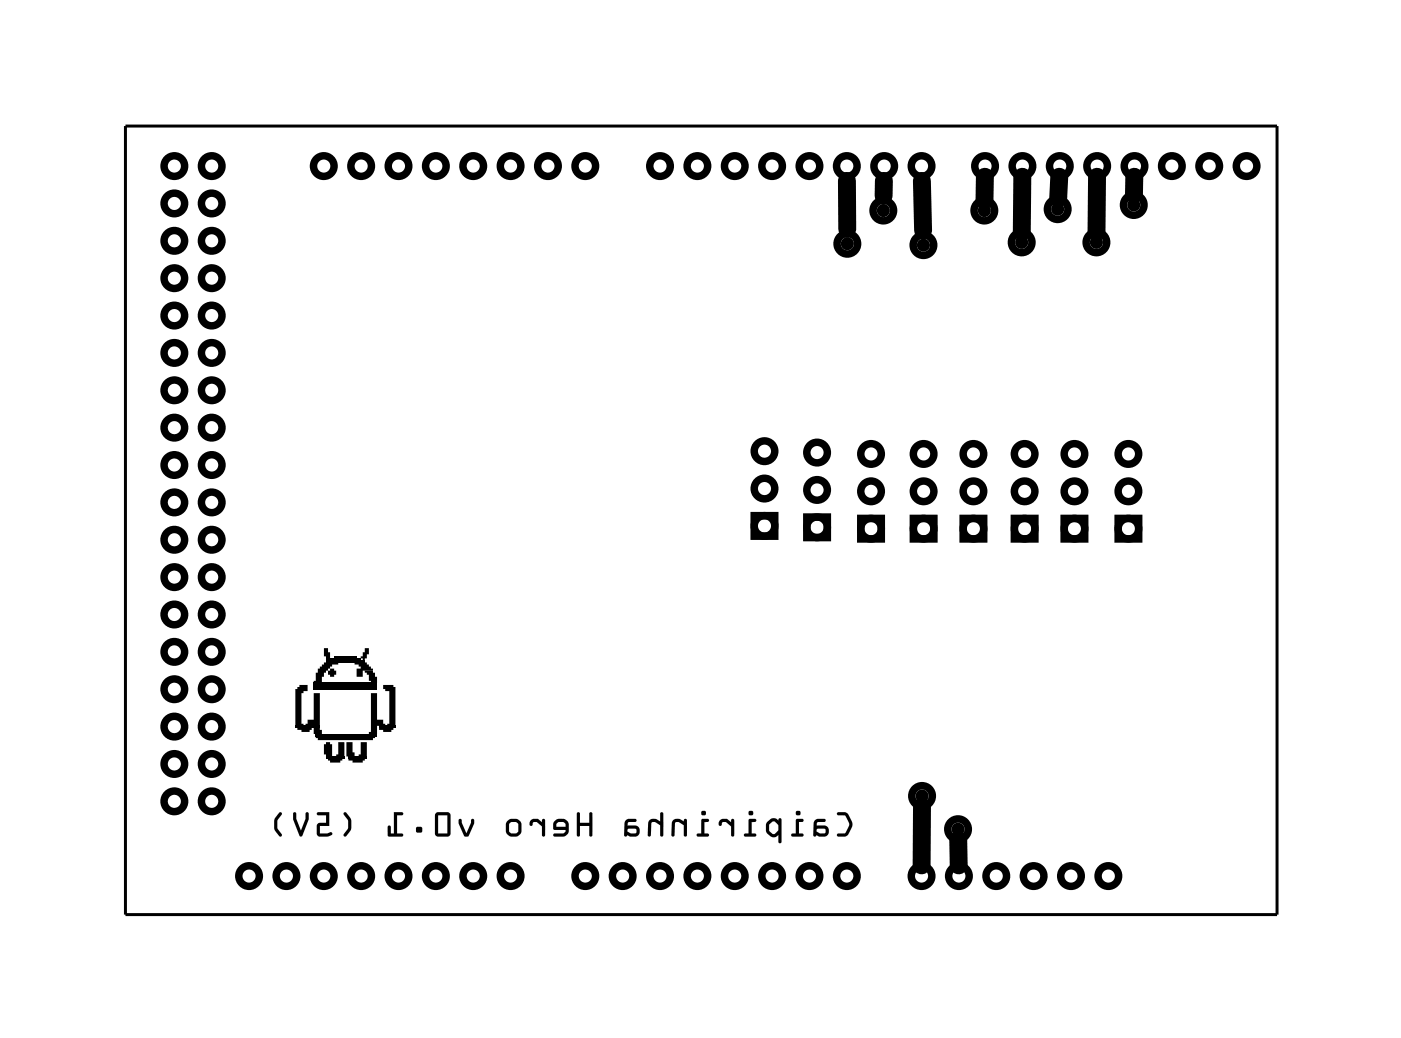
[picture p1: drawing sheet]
<svg xmlns="http://www.w3.org/2000/svg" width="95mm" height="71mm" viewBox="0 0 95 71" stroke-linecap="round" stroke-linejoin="round" font-family="sans-serif">
<path d="M8.5 8.6h78.3v53.6h-78.3z" fill="none" stroke="#000" stroke-width=".2"/>
<g fill="none" stroke="#000" stroke-width=".51">
<path d="M51.3 35h1.4v1.4h-1.4zM54.9 35.1h1.3v1.4h-1.3zM58.5 35.2h1.4v1.4h-1.4zM62.1 35.2h1.4v1.4h-1.4zM65.5 35.2h1.4v1.4h-1.4zM69 35.2h1.4v1.4h-1.4zM72.4 35.2h1.3v1.4h-1.3zM76 35.2h1.4v1.4h-1.4z"/>
<circle cx="11.9" cy="13.8" r=".7"/>
<circle cx="11.9" cy="11.3" r=".7"/>
<circle cx="11.9" cy="18.9" r=".7"/>
<circle cx="11.9" cy="16.4" r=".7"/>
<circle cx="14.4" cy="13.8" r=".7"/>
<circle cx="14.4" cy="11.3" r=".7"/>
<circle cx="14.4" cy="18.9" r=".7"/>
<circle cx="14.4" cy="16.4" r=".7"/>
<circle cx="22" cy="11.3" r=".7"/>
<circle cx="24.6" cy="11.3" r=".7"/>
<circle cx="27.1" cy="11.3" r=".7"/>
<circle cx="29.6" cy="11.3" r=".7"/>
<circle cx="32.2" cy="11.3" r=".7"/>
<circle cx="34.7" cy="11.3" r=".7"/>
<circle cx="37.3" cy="11.3" r=".7"/>
<circle cx="39.8" cy="11.3" r=".7"/>
<circle cx="44.9" cy="11.3" r=".7"/>
<circle cx="47.4" cy="11.3" r=".7"/>
<circle cx="50" cy="11.3" r=".7"/>
<circle cx="52.5" cy="11.3" r=".7"/>
<circle cx="55" cy="11.3" r=".7"/>
<circle cx="57.6" cy="11.3" r=".7"/>
<circle cx="57.6" cy="16.6" r=".7"/>
<circle cx="60.1" cy="14.3" r=".7"/>
<circle cx="60.1" cy="11.3" r=".7"/>
<circle cx="62.7" cy="11.3" r=".7"/>
<circle cx="62.8" cy="16.7" r=".7"/>
<circle cx="66.9" cy="14.3" r=".7"/>
<circle cx="67" cy="11.3" r=".7"/>
<circle cx="69.5" cy="16.5" r=".7"/>
<circle cx="69.5" cy="11.3" r=".7"/>
<circle cx="71.9" cy="14.2" r=".7"/>
<circle cx="72.1" cy="11.3" r=".7"/>
<circle cx="74.5" cy="16.5" r=".7"/>
<circle cx="74.6" cy="11.3" r=".7"/>
<circle cx="77.1" cy="13.9" r=".7"/>
<circle cx="77.1" cy="11.3" r=".7"/>
<circle cx="79.7" cy="11.3" r=".7"/>
<circle cx="82.2" cy="11.3" r=".7"/>
<circle cx="84.8" cy="11.3" r=".7"/>
<circle cx="11.9" cy="26.5" r=".7"/>
<circle cx="11.9" cy="24" r=".7"/>
<circle cx="11.9" cy="29.1" r=".7"/>
<circle cx="11.9" cy="31.6" r=".7"/>
<circle cx="11.9" cy="34.1" r=".7"/>
<circle cx="11.9" cy="36.7" r=".7"/>
<circle cx="11.9" cy="39.2" r=".7"/>
<circle cx="11.9" cy="21.4" r=".7"/>
<circle cx="14.4" cy="24" r=".7"/>
<circle cx="14.4" cy="26.5" r=".7"/>
<circle cx="14.4" cy="29.1" r=".7"/>
<circle cx="14.4" cy="31.6" r=".7"/>
<circle cx="14.4" cy="34.1" r=".7"/>
<circle cx="14.4" cy="39.2" r=".7"/>
<circle cx="14.4" cy="36.7" r=".7"/>
<circle cx="14.4" cy="21.4" r=".7"/>
<circle cx="52" cy="33.2" r=".7"/>
<circle cx="52" cy="30.7" r=".7"/>
<circle cx="52" cy="35.7" r=".7"/>
<circle cx="55.6" cy="30.8" r=".7"/>
<circle cx="55.6" cy="33.3" r=".7"/>
<circle cx="55.6" cy="35.8" r=".7"/>
<circle cx="59.2" cy="30.9" r=".7"/>
<circle cx="59.2" cy="33.4" r=".7"/>
<circle cx="59.2" cy="35.9" r=".7"/>
<circle cx="62.8" cy="30.9" r=".7"/>
<circle cx="62.8" cy="33.4" r=".7"/>
<circle cx="62.8" cy="35.9" r=".7"/>
<circle cx="66.2" cy="33.4" r=".7"/>
<circle cx="66.2" cy="30.9" r=".7"/>
<circle cx="66.2" cy="35.9" r=".7"/>
<circle cx="69.7" cy="33.4" r=".7"/>
<circle cx="69.7" cy="30.9" r=".7"/>
<circle cx="69.7" cy="35.9" r=".7"/>
<circle cx="73" cy="33.4" r=".7"/>
<circle cx="73" cy="30.9" r=".7"/>
<circle cx="73" cy="35.9" r=".7"/>
<circle cx="76.7" cy="30.9" r=".7"/>
<circle cx="76.7" cy="33.4" r=".7"/>
<circle cx="76.7" cy="35.9" r=".7"/>
<circle cx="11.9" cy="54.5" r=".7"/>
<circle cx="11.9" cy="44.3" r=".7"/>
<circle cx="11.9" cy="49.4" r=".7"/>
<circle cx="11.9" cy="51.9" r=".7"/>
<circle cx="11.9" cy="41.8" r=".7"/>
<circle cx="11.9" cy="46.8" r=".7"/>
<circle cx="14.4" cy="54.5" r=".7"/>
<circle cx="14.4" cy="49.4" r=".7"/>
<circle cx="14.4" cy="46.8" r=".7"/>
<circle cx="14.4" cy="51.9" r=".7"/>
<circle cx="14.4" cy="41.8" r=".7"/>
<circle cx="14.4" cy="44.3" r=".7"/>
<circle cx="16.9" cy="59.5" r=".7"/>
<circle cx="19.5" cy="59.5" r=".7"/>
<circle cx="22" cy="59.5" r=".7"/>
<circle cx="24.6" cy="59.5" r=".7"/>
<circle cx="27.1" cy="59.5" r=".7"/>
<circle cx="29.6" cy="59.5" r=".7"/>
<circle cx="32.2" cy="59.5" r=".7"/>
<circle cx="34.7" cy="59.5" r=".7"/>
<circle cx="39.8" cy="59.5" r=".7"/>
<circle cx="42.3" cy="59.5" r=".7"/>
<circle cx="44.9" cy="59.5" r=".7"/>
<circle cx="47.4" cy="59.5" r=".7"/>
<circle cx="50" cy="59.5" r=".7"/>
<circle cx="52.5" cy="59.5" r=".7"/>
<circle cx="55" cy="59.5" r=".7"/>
<circle cx="57.6" cy="59.5" r=".7"/>
<circle cx="62.7" cy="59.5" r=".7"/>
<circle cx="62.7" cy="54.1" r=".7"/>
<circle cx="65.1" cy="56.4" r=".7"/>
<circle cx="65.2" cy="59.5" r=".7"/>
<circle cx="67.7" cy="59.5" r=".7"/>
<circle cx="70.3" cy="59.5" r=".7"/>
<circle cx="72.8" cy="59.5" r=".7"/>
<circle cx="75.4" cy="59.5" r=".7"/>
</g>
<g fill="#000">
<path d="M20.1 46.8h.1v-.1h.2v-.1h.5v.4h-.3v.1h-.1v2.1h.1v.1h-.5zM20.2 49.5h1v.1h-.1v.2h-.6v-.2h-.3zM21.3 47.1h.4v2.2h-.9v-.1h.1v-.3h.4zM20.1 49.3h1.6v.2h-1.6zM21.3 49.5h.4v.1h.2v.3h-.6zM22 44.1h.3v.2h.1v.5h-.2v-.2h-.2zM22 50.6h.2v-.2h.2v.2h.2v.8h-.4v-.1h-.2zM22.3 45.6h.1v-.2h.3v.2h.2v.3h-.2v.1h-.3v-.1h-.1zM21.9 45.2h.1v-.2h1v.2h-.4v.1h-.2v.1h-.1v.2h-.1v.1h-.2v.3h-.1v.4h-.6v-.1h.2v-.6h.1v-.3h.1v-.1h.2zM22.3 51.6h1v.1h-.2v.1h-.7v-.1h-.1zM23 50.4h.4v1h-.5v-.1h.1zM22.2 51.4h1.2v.2h-1.2z"/>
<path d="M23.6 50.4h.4v.7h.1v.3h-.5zM22.7 44.6h1.5v.2h-1.5zM23.7 51.6h1.1v.1h-.1v.1h-.7v-.1h-.3zM24.1 45h.8v.2h.2v.1h.1v.1h.2v.2h-.7v.4h-.5v-.6h.3v-.1h-.1v-.1h-.3zM24.5 50.4h.4v1h-.5v-.1h.1zM23.7 51.4h1.2v.2h-1.2zM24.8 44.1h.3v.4h-.2v.3h-.1v.1h-.1v-.1h-.2v-.2h.2v-.3h.1zM24.8 45.6h.6v.1h.1v.3h.1v.4h-.4v-.1h-.1v-.4h-.2v-.2h-.1zM21.5 50h4v.2h-.1v.1h-3.8v-.1h-.1zM25.2 47.1h.4v1.8h.5v.3h.1v.1h-.6v.6h-.5v-.1h.1zM26.1 46.6h.6v.1h.2v2.6h-.6v-.1h.2v-2.2h-.3v-.2h-.1zM25.8 49.5h.9v.1h-.1v.2h-.5v-.2h-.3z"/>
<path d="M25.8 49.3h1.1v.2h-1.1z"/>
<path d="M56.9 55.2a.69 .69 0 0 1 1 .6v.1a.99 .99 0 0 1-.5 1h-.4l-.1-.1 .1-.1a.45 .45 0 0 0 .7-.4v-.3v-.2a.45 .45 0 0 0-.7-.4zM55.4 55.8a.61 .61 0 0 1 .7-.1v.2h-.5v.2a.59 .59 0 0 1 .7 .3 .43 .43 0 0 1-.1 .4 .43 .43 0 0 1-.5 .1l-.4-.1zM55.6 56.3l-.1 .1a.37 .37 0 0 0 .6 .2 .15 .15 0 0 0 0-.2 .15 .15 0 0 0-.1-.1zM54.1 55.7a.3 .3 0 0 1 .5 .1l-.3 .1v.8h.3v.1l-.7 .1-.1-.1v-.1h.3zM54.1 55.3a.17 .17 0 0 1 .3 0 .17 .17 0 0 1-.3 0zM52.2 55.9v-.1a.43 .43 0 0 1 .7-.1 .11 .11 0 0 1 .1-.1 .11 .11 0 0 1 .1 .1v1.5v.1l-.2-.1v-.5a.54 .54 0 0 1-.7 .1 .54 .54 0 0 1-.1-.7zM52.3 56v.1a.44 .44 0 0 0 .2 .6h.1a.45 .45 0 0 0 .3-.4 .45 .45 0 0 0-.3-.5zM50.9 55.7a.3 .3 0 0 1 .5 .1l-.3 .1v.8h.2l.1 .1-.7 .1-.1-.1v-.1h.3zM50.9 55.3a.17 .17 0 0 1 .3 0 .17 .17 0 0 1-.3 0zM48.9 55.8l.3-.1a.49 .49 0 0 1 .5 .2v-.2h.2v1.1l-.1 .1-.1-.1v-.3a.56 .56 0 0 0-.5-.6h-.1a.13 .13 0 0 1-.1 .2 .13 .13 0 0 1-.1-.2zM47.7 55.7a.3 .3 0 0 1 .5 .1l-.3 .1v.8h.2l.1 .1-.8 .1v-.1v-.1h.3zM47.7 55.3a.17 .17 0 0 1 .3 0 .17 .17 0 0 1-.3 0zM45.8 55.8a.55 .55 0 0 1 .7 0v-.1h.2v1.1l-.1 .1-.1-.1v-.7a.47 .47 0 0 0-.6-.2v.9l-.1 .1-.2-.1 .1-.9zM44.2 55.8a.55 .55 0 0 1 .7 0v-.5l.1-.1 .1 .1v1.5l-.1 .1-.1-.1v-.7a.47 .47 0 0 0-.6-.2l-.1 .9v.1l-.2-.1 .1-.9zM42.5 55.8a.61 .61 0 0 1 .8-.1l-.1 .2h-.5v.2a.59 .59 0 0 1 .8 .3 .43 .43 0 0 1-.2 .4 .43 .43 0 0 1-.4 .1l-.5-.1zM42.7 56.3v.1a.37 .37 0 0 0 .6 .2 .15 .15 0 0 0 0-.2 .15 .15 0 0 0-.2-.1zM39.2 55.2l.2 .1v.6h.7v-.6h.2l-.1 1.6-.1-.1v-.7h-.7v.7l-.1 .1-.1-.1zM37.7 55.8a.59 .59 0 0 1 .8-.1 .59 .59 0 0 1 .2 .8 .46 .46 0 0 1-.6 .4h-.4l-.1-.1 .1-.1 .6-.1 .2-.2h-.8a.41 .41 0 0 1 0-.6zM37.8 56v.2h.7l-.1-.2-.1-.1h-.3zM36.1 55.8l.2-.1a.49 .49 0 0 1 .5 .2l.1-.2h.1l.1 1.1-.1 .1-.1-.1-.1-.3a.56 .56 0 0 0-.5-.6h-.1a.13 .13 0 0 1-.1 .2 .13 .13 0 0 1-.1-.2zM34.5 55.8a.6 .6 0 0 1 1 .3 .59 .59 0 0 1-.4 .8 .58 .58 0 0 1-.6-.2 .58 .58 0 0 1-.1-.6zM34.6 56v.5a.36 .36 0 0 0 .5 .1l.1-.1v-.5a.36 .36 0 0 0-.4-.1zM31.2 55.7h.2l.3 .9 .3-.9h.2v.3l-.4 .9-.2-.1-.4-.8zM29.6 55.3a.79 .79 0 0 1 1 .1v1.3l-.2 .2h-.6l-.2-.2zM29.8 55.4v1.3h.6v-1.3zM28.3 56.4a.24 .24 0 0 1 .4 0 .24 .24 0 0 1-.4 0zM26.8 55.2l.6 .1-.1 .1h-.3v1.3h.3l.1 .1-.1 .1-.9-.1v-.6v-.1l.2 .1v.5h.2zM23.4 55.2a.96 .96 0 0 1 .1 1.7l-.1-.2a.87 .87 0 0 0 0-1.3zM21.6 55.2h.8v.9h-.7v.6l.6-.1a.16 .16 0 0 1 .2 0 .16 .16 0 0 1 .1 .1l-.3 .2a.7 .7 0 0 1-.7-.2l-.1-.3a.38 .38 0 0 1 .2-.5h.5v-.5h-.6zM20 55.2h.1v.1a1.65 1.65 0 0 0 .4 1.2v-.2a1.67 1.67 0 0 0 .3-1l.1-.1 .1 .1a1.73 1.73 0 0 1-.3 1.2l-.2 .4-.1-.1-.1-.3a1.68 1.68 0 0 1-.4-1.2zM19 55.3l.1-.1 .1 .1a.93 .93 0 0 0 0 1.4l-.1 .2a.62 .62 0 0 1-.5-.6 1.02 1.02 0 0 1 .4-1z"/>
<path d="M56.9 55.2h.5l.3 .2a.94 .94 0 0 1-.3 1.5h-.4l-.1-.1 .1-.1 .5-.1 .2-.5v-.2l-.2-.5h-.5zM56.9 55.2l.1 .2 .5 .1 .2 .5-.2 .6-.5 .1-.1 .1h.7l.3-.6v-.4l-.3-.5zM55.4 55.8l.2-.1h.5v.2h-.5v.2a.59 .59 0 0 1 .7 .3v.3l-.1 .1-.5 .1-.2-.1-.1 .1-.1-.1v-.9zM55.4 55.8l-.1 .1v.9l.1 .1 .1-.1 .2 .1h.4l.2-.1v-.3v-.3l-.2-.1h-.6l.1-.2h.5v-.2h-.5zM55.6 56.3l-.1 .2 .2 .2 .4-.1v-.3zM55.6 56.3h.5v.3l-.4 .1-.2-.2zM54.1 55.7h.4h.1a.2 .2 0 0 1-.3 .2v.8h.3v.1l-.7 .1-.1-.2h.3zM54.1 55.7v1h-.2l-.1 .1 .1 .1h.6l.1-.2h-.3v-.8h.3v-.2h-.1zM54.1 55.3a.17 .17 0 0 1 .3 0 .17 .17 0 0 1-.3 0zM54.1 55.3a.17 .17 0 0 0 .3 0 .17 .17 0 0 0-.3 0zM52.2 55.9l.3-.3h.2l.2 .2 .1-.2 .1 .1v1.6h-.1l-.1-.1v-.5l-.4 .2a.65 .65 0 0 1-.4-.9zM52.2 55.9l-.1 .1v.5l.3 .3a.37 .37 0 0 0 .5 0v-.1v.5l.2 .1v-.1v-1.6h-.1l-.1 .2-.2-.2h-.2zM52.3 56v.5l.2 .2h.2l.2-.3v-.3l-.3-.3zM52.3 56l.3-.2 .3 .3v.3l-.2 .3h-.2l-.2-.2zM50.9 55.7h.4h.1a.2 .2 0 0 1-.3 .2v.8h.2l.1 .1-.7 .1-.1-.2h.3zM50.9 55.7v1h-.2l-.1 .1 .1 .1h.6l.1-.2h-.3v-.8h.2l.1-.2h-.1zM50.9 55.3a.17 .17 0 0 1 .3 0 .17 .17 0 0 1-.3 0zM50.9 55.3a.17 .17 0 0 0 .3 0 .17 .17 0 0 0-.3 0zM48.9 55.8l.2-.1h.3l.3 .2v-.2h.2v1.1h-.2v-.6l-.3-.3-.3 .1a.12 .12 0 0 1-.1 .1 .12 .12 0 0 1-.1 0zM48.9 55.8v.3h.1l.1-.2h.3l.3 .3v.6h.2v-1.1h-.2v.2l-.3-.2zM47.7 55.7h.4h.1a.2 .2 0 0 1-.3 .2v.8h.2l.1 .1-.8 .1v-.2h.3zM47.7 55.7v1h-.3v.1v.1h.7l.1-.2h-.3v-.8h.2l.1-.2h-.1zM47.7 55.3a.17 .17 0 0 1 .3 0 .17 .17 0 0 1-.3 0zM47.7 55.3a.17 .17 0 0 0 .3 0 .17 .17 0 0 0-.3 0zM45.8 55.8l.3-.1 .4 .1v-.1h.2v1.2l-.2-.1v-.7l-.4-.2h-.1l-.1 .1v.8h-.2v-.9zM45.8 55.8l-.1 .1v.9h.2v-.8l.2-.1 .4 .2v.7l.2 .1v-1.2h-.2v.1l-.4-.1zM44.2 55.8l.3-.1 .4 .1v-.5l.2-.1-.1 1.7-.1-.1v-.7l-.4-.2h-.1l-.1 .1v.8h-.2v-.9zM44.2 55.8l-.1 .1v.9h.1l.1-.8 .2-.1 .4 .2v.7l.1 .1 .1-1.7-.2 .1v.5l-.4-.1zM42.5 55.8l.3-.1h.5l-.1 .2h-.5v.2a.59 .59 0 0 1 .8 .3v.3l-.2 .1-.5 .1-.2-.1v.1l-.1-.1v-.9zM42.5 55.8v.1v.9l.1 .1v-.1l.2 .1h.4l.2-.1 .1-.3-.1-.3-.2-.1h-.5v-.2h.5l.1-.2h-.6zM42.7 56.3v.2l.2 .2 .3-.1h.1l-.1-.3zM42.7 56.3h.5l.1 .3-.4 .1-.2-.2zM39.2 55.2l.2 .1v.6h.7v-.6l.1-.1 .1 .1-.1 1.6-.1-.1v-.7h-.7v.7l-.1 .1-.1-.1zM39.2 55.2v1.6l.1 .1 .1-.1v-.7h.7v.7l.1 .1 .1-1.6-.1-.1-.1 .1v.6h-.7v-.6zM37.7 55.8l.2-.1h.4a.56 .56 0 0 1 .4 .8 .46 .46 0 0 1-.6 .4h-.4l-.1-.1 .1-.1 .6-.1 .2-.2h-.9v-.4zM37.7 55.8l-.1 .2v.4h.9v.1l-.2 .2h-.6l-.1 .1 .7 .1 .3-.2 .1-.4-.1-.5-.2-.1h-.3h-.2zM37.8 56v.2h.7l-.1-.2-.1-.1h-.3zM37.8 56l.2-.1h.3l.1 .1 .1 .2h-.7zM36.1 55.8l.1-.1h.4l.2 .2 .1-.2h.1v1.1h-.1l-.1-.6-.3-.3-.3 .1a.12 .12 0 0 1 0 .1 .12 .12 0 0 1-.2 0zM36.1 55.8l-.1 .3h.2l.1-.2h.2l.3 .3 .1 .6h.1v-1.1h-.1l-.1 .2-.2-.2zM34.5 55.8l.2-.1h.6a.59 .59 0 0 1 .2 .8l-.1 .2-.2 .1-.5 .1a.57 .57 0 0 1-.3-.8zM34.5 55.8l-.1 .5 .1 .4 .2 .2h.4l.3-.2 .1-.4-.1-.5-.4-.1h-.3zM34.6 56v.5l.2 .2 .3-.1h.1v-.6l-.3-.1zM34.6 56l.3-.1 .3 .1v.6h-.1l-.3 .1-.2-.2zM31.2 55.7h.2l.3 .9 .3-.9h.2v.3l-.4 .9-.2-.1-.4-.8zM31.2 55.7v.3l.4 .8 .2 .1 .4-.9v-.3h-.2l-.3 .9-.3-.9zM29.6 55.3l.2-.1a.84 .84 0 0 1 .8 .2v1.4l-.2 .1h-.6l-.2-.2zM29.6 55.3v1.4l.2 .2 .7-.1 .1-.1v-1.3l-.2-.2zM29.8 55.4v1.3h.6v-1.3zM29.8 55.4h.6v1.3h-.6zM28.3 56.4a.23 .23 0 0 1 .4 0 .23 .23 0 0 1-.4 0zM28.3 56.4a.23 .23 0 0 0 .4 0 .23 .23 0 0 0-.4 0zM26.8 55.2l.6 .1-.1 .1h-.3v1.3h.3l.1 .1-.1 .1h-.9v-.1v-.6v-.1l.2 .1v.5h.2zM26.8 55.2v1.5h-.2v-.5l-.2-.1v.1v.6v.1h.9l.1-.1-.1-.1h-.3v-1.3h.3l.1-.1zM23.4 55.2h.1l.4 .5a.88 .88 0 0 1-.5 1.1v-.1l.1-.2a.82 .82 0 0 0 0-1l-.1-.2zM23.4 55.2v.2l.3 .4v.5l-.3 .4 .1 .2 .4-.5v-.6l-.4-.6zM21.6 55.2h.8v.9h-.7v.6l.8-.1 .1 .1-.3 .2h-.6l-.1-.2-.1-.3a.38 .38 0 0 1 .2-.5h.5v-.5h-.6zM21.6 55.2v.2h.6v.5a.49 .49 0 0 0-.7 .2v.6l.1 .1 .7 .1 .3-.2a.17 .17 0 0 0-.2-.1 .17 .17 0 0 0-.1 .1h-.6v-.6h.7v-.9zM20 55.2l.1 .1v.4l.4 .8 .3-.8v-.4l.1-.1 .1 .1v.4l-.5 1.2-.1-.1-.5-1.1zM20 55.2l-.1 .5 .5 1.1 .1 .1 .5-1.2v-.4l-.1-.1-.1 .1v.4l-.3 .8-.4-.8v-.4zM19 55.3l.1-.1 .1 .1-.3 .5v.5l.3 .4-.1 .2-.4-.4-.1-.2 .1-.6zM19 55.2l-.3 .5-.1 .6 .4 .5 .1 .1 .1-.2-.3-.4a.66 .66 0 0 1 .1-.7l.2-.3-.1-.1z"/>
</g>
<g fill="#000">
<circle cx="57.6" cy="16.6" r=".44"/>
<circle cx="60.1" cy="14.3" r=".44"/>
<circle cx="62.8" cy="16.7" r=".44"/>
<circle cx="66.9" cy="14.3" r=".44"/>
<circle cx="69.5" cy="16.5" r=".44"/>
<circle cx="71.9" cy="14.2" r=".44"/>
<circle cx="74.5" cy="16.5" r=".44"/>
<circle cx="77.1" cy="13.9" r=".44"/>
<circle cx="62.7" cy="54.1" r=".44"/>
<circle cx="65.1" cy="56.4" r=".44"/>
</g>
<path d="M21.3 46.5h4.3M21.5 50h4.1M22.2 44.8h2.3M22.2 45h2.6" fill="none" stroke="#000" stroke-width=".14"/>
<path d="M21.3 46.7h4.3" fill="none" stroke="#000" stroke-width=".28"/>
<path d="M57.6 12.3v3.3M60.1 12.3v1M62.7 12.3l.1 3.4M67 12l-.1 1.6M69.5 12v3.7M72 12l-.1 1.5M74.6 12l-.1 3.7M77.1 12v1.2M62.7 54.8v4M65.1 57.1l.1 1.7" fill="none" stroke="#000" stroke-width="1.2"/>
</svg>
